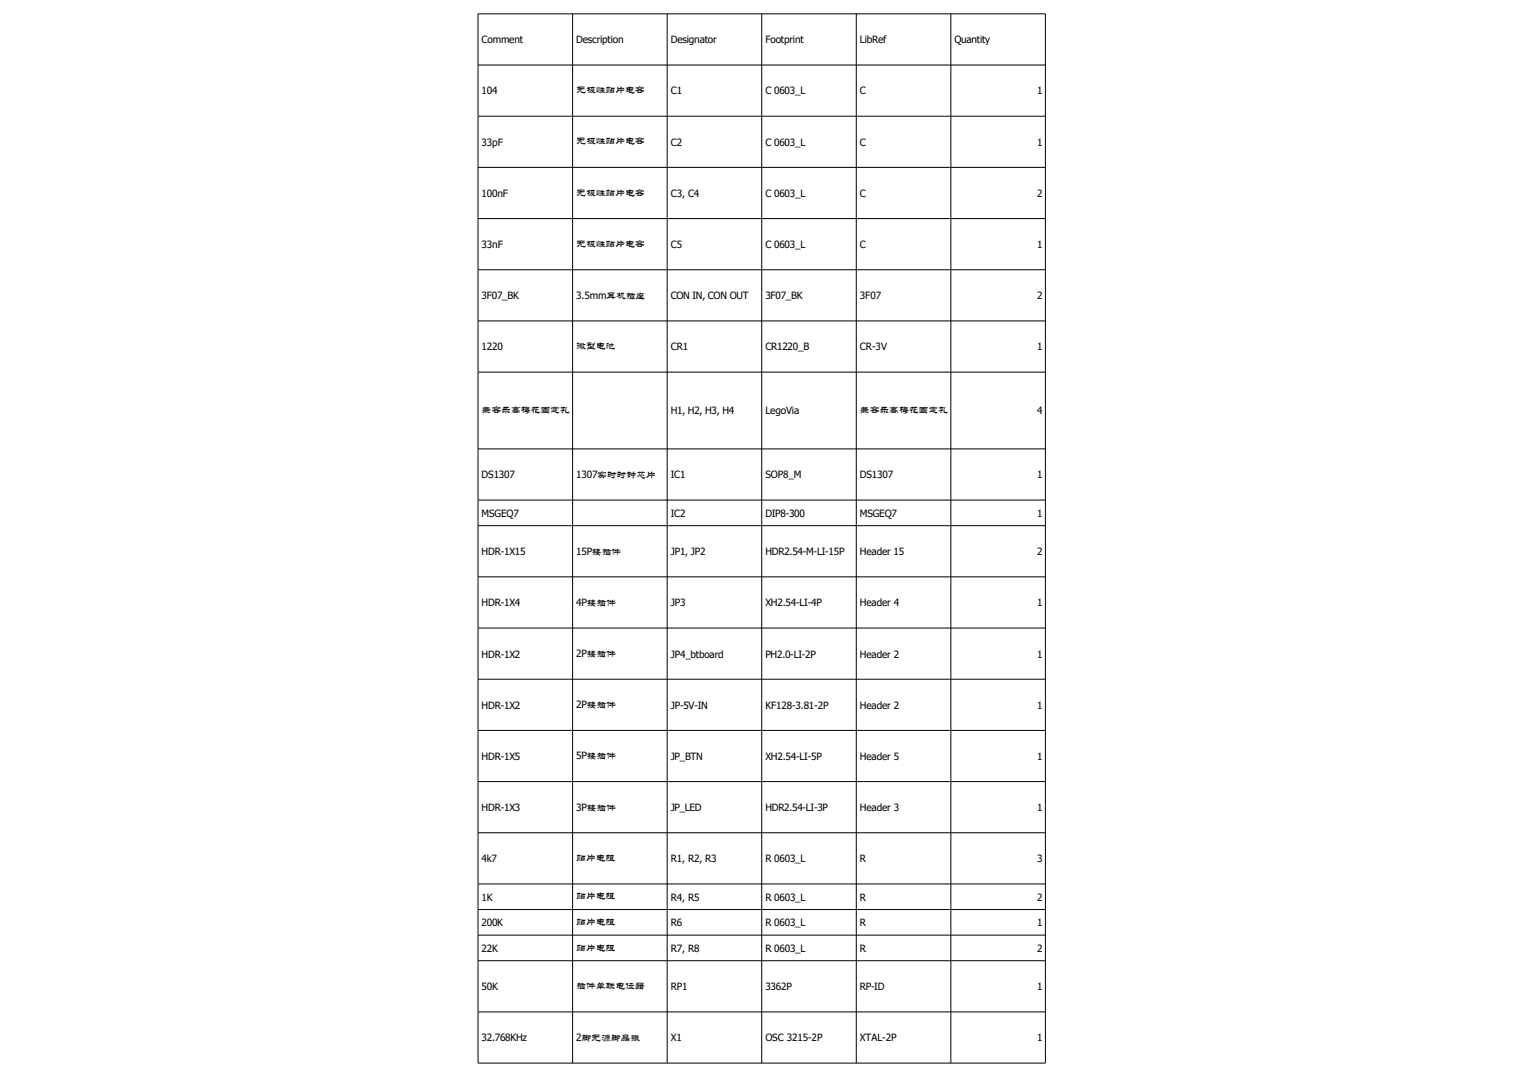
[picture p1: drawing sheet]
<svg xmlns="http://www.w3.org/2000/svg" width="297mm" height="210mm" viewBox="0 0 297 210" stroke-linecap="round" stroke-linejoin="round" font-family="sans-serif">
<defs><g id="words">
<g font-size="2">
<text x="93.9" y="8.4">Comment</text>
<text x="112.3" y="8.4">Description</text>
<text x="130.8" y="8.4">Designator</text>
<text x="149.2" y="8.4">Footprint</text>
<text x="167.6" y="8.4">LibRef</text>
<text x="186.1" y="8.4">Quantity</text>
<text x="93.9" y="18.4">104</text>
<text x="112.3" y="18.2">无极性贴片电容</text>
<text x="130.8" y="18.4">C1</text>
<text x="149.2" y="18.4">C 0603_L</text>
<text x="167.6" y="18.4">C</text>
<text x="202.2" y="18.4">1</text>
<text x="93.9" y="28.4">33pF</text>
<text x="112.3" y="28.2">无极性贴片电容</text>
<text x="130.8" y="28.4">C2</text>
<text x="149.2" y="28.4">C 0603_L</text>
<text x="167.6" y="28.4">C</text>
<text x="202.2" y="28.4">1</text>
<text x="93.9" y="38.4">100nF</text>
<text x="112.3" y="38.2">无极性贴片电容</text>
<text x="130.8" y="38.4">C3, C4</text>
<text x="149.2" y="38.4">C 0603_L</text>
<text x="167.6" y="38.4">C</text>
<text x="202.2" y="38.4">2</text>
<text x="93.9" y="48.4">33nF</text>
<text x="112.3" y="48.1">无极性贴片电容</text>
<text x="130.8" y="48.4">C5</text>
<text x="149.2" y="48.4">C 0603_L</text>
<text x="167.6" y="48.4">C</text>
<text x="202.2" y="48.4">1</text>
<text x="93.9" y="58.4">3F07_BK</text>
<text x="112.3" y="58.3">3.5mm耳机插座</text>
<text x="130.8" y="58.4">CON IN, CON OUT</text>
<text x="149.2" y="58.4">3F07_BK</text>
<text x="167.6" y="58.4">3F07</text>
<text x="202.2" y="58.4">2</text>
<text x="93.9" y="68.3">1220</text>
<text x="112.3" y="68.1">微型电池</text>
<text x="130.8" y="68.3">CR1</text>
<text x="149.2" y="68.3">CR1220_B</text>
<text x="167.6" y="68.3">CR-3V</text>
<text x="202.2" y="68.3">1</text>
<text x="93.9" y="80.6">兼容乐高梅花固定孔</text>
<text x="130.8" y="80.8">H1, H2, H3, H4</text>
<text x="149.2" y="80.8">LegoVia</text>
<text x="167.6" y="80.6">兼容乐高梅花固定孔</text>
<text x="202.2" y="80.8">4</text>
<text x="93.9" y="93.3">DS1307</text>
<text x="112.3" y="93.2">1307实时时钟芯片</text>
<text x="130.8" y="93.3">IC1</text>
<text x="149.2" y="93.3">SOP8_M</text>
<text x="167.6" y="93.3">DS1307</text>
<text x="202.2" y="93.3">1</text>
<text x="93.9" y="100.8">MSGEQ7</text>
<text x="130.8" y="100.8">IC2</text>
<text x="149.2" y="100.8">DIP8-300</text>
<text x="167.6" y="100.8">MSGEQ7</text>
<text x="202.2" y="100.8">1</text>
<text x="93.9" y="108.3">HDR-1X15</text>
<text x="112.3" y="108.2">15P接插件</text>
<text x="130.8" y="108.3">JP1, JP2</text>
<text x="149.2" y="108.3">HDR2.54-M-LI-15P</text>
<text x="167.6" y="108.3">Header 15</text>
<text x="202.2" y="108.3">2</text>
<text x="93.9" y="118.3">HDR-1X4</text>
<text x="112.3" y="118.2">4P接插件</text>
<text x="130.8" y="118.3">JP3</text>
<text x="149.2" y="118.3">XH2.54-LI-4P</text>
<text x="167.6" y="118.3">Header 4</text>
<text x="202.2" y="118.3">1</text>
<text x="93.9" y="128.2">HDR-1X2</text>
<text x="112.3" y="128.1">2P接插件</text>
<text x="130.8" y="128.2">JP4_btboard</text>
<text x="149.2" y="128.2">PH2.0-LI-2P</text>
<text x="167.6" y="128.2">Header 2</text>
<text x="202.2" y="128.2">1</text>
<text x="93.9" y="138.2">HDR-1X2</text>
<text x="112.3" y="138.1">2P接插件</text>
<text x="130.8" y="138.2">JP-5V-IN</text>
<text x="149.2" y="138.2">KF128-3.81-2P</text>
<text x="167.6" y="138.2">Header 2</text>
<text x="202.2" y="138.2">1</text>
<text x="93.9" y="148.2">HDR-1X5</text>
<text x="112.3" y="148.1">5P接插件</text>
<text x="130.8" y="148.2">JP_BTN</text>
<text x="149.2" y="148.2">XH2.54-LI-5P</text>
<text x="167.6" y="148.2">Header 5</text>
<text x="202.2" y="148.2">1</text>
<text x="93.9" y="158.2">HDR-1X3</text>
<text x="112.3" y="158.1">3P接插件</text>
<text x="130.8" y="158.2">JP_LED</text>
<text x="149.2" y="158.2">HDR2.54-LI-3P</text>
<text x="167.6" y="158.2">Header 3</text>
<text x="202.2" y="158.2">1</text>
<text x="112.3" y="167.9">贴片电阻</text>
<text x="93.9" y="168.2">4k7</text>
<text x="130.8" y="168.2">R1, R2, R3</text>
<text x="149.2" y="168.2">R 0603_L</text>
<text x="167.6" y="168.2">R</text>
<text x="202.2" y="168.2">3</text>
<text x="93.9" y="175.7">1K</text>
<text x="112.3" y="175.4">贴片电阻</text>
<text x="130.8" y="175.7">R4, R5</text>
<text x="149.2" y="175.7">R 0603_L</text>
<text x="167.6" y="175.7">R</text>
<text x="202.2" y="175.7">2</text>
<text x="93.9" y="180.6">200K</text>
<text x="93.9" y="185.6">22K</text>
<text x="112.3" y="180.4">贴片电阻</text>
<text x="112.3" y="185.4">贴片电阻</text>
<text x="130.8" y="180.6">R6</text>
<text x="130.8" y="185.6">R7, R8</text>
<text x="149.2" y="180.6">R 0603_L</text>
<text x="149.2" y="185.6">R 0603_L</text>
<text x="167.6" y="180.6">R</text>
<text x="167.6" y="185.6">R</text>
<text x="202.2" y="180.6">1</text>
<text x="202.2" y="185.6">2</text>
<text x="93.9" y="193.1">50K</text>
<text x="112.3" y="192.9">插件单联电位器</text>
<text x="130.8" y="193.1">RP1</text>
<text x="149.2" y="193.1">3362P</text>
<text x="167.6" y="193.1">RP-ID</text>
<text x="202.2" y="193.1">1</text>
<text x="93.9" y="203.1">32.768KHz</text>
<text x="112.3" y="203">2脚无源脚晶振</text>
<text x="130.8" y="203.1">X1</text>
<text x="149.2" y="203.1">OSC 3215-2P</text>
<text x="167.6" y="203.1">XTAL-2P</text>
<text x="202.2" y="203.1">1</text>
</g>
</g></defs>
<g fill="none" stroke="#000" stroke-width=".2">
<path d="M93.2 2.7h110.6v204.6h-110.6zM93.2 12.7h110.6M111.6 2.7v204.6M130.1 2.7v204.6M148.5 2.7v204.6M166.9 2.7v204.6M185.4 2.7v204.6M93.2 22.7h110.6M93.2 32.6h110.6M93.2 42.6h110.6M93.2 52.6h110.6M93.2 62.6h110.6"/>
<path d="M93.2 72.6h110.6M93.2 87.6h110.6M93.2 97.5h110.6M93.2 102.5h110.6M93.2 112.5h110.6M93.2 122.5h110.6M93.2 132.5h110.6M93.2 142.5h110.6M93.2 152.4h110.6M93.2 162.4h110.6M93.2 172.4h110.6M93.2 177.4h110.6"/>
<path d="M93.2 182.4h110.6M93.2 187.4h110.6M93.2 197.4h110.6"/>
</g>
<use href="#words"/>
</svg>
